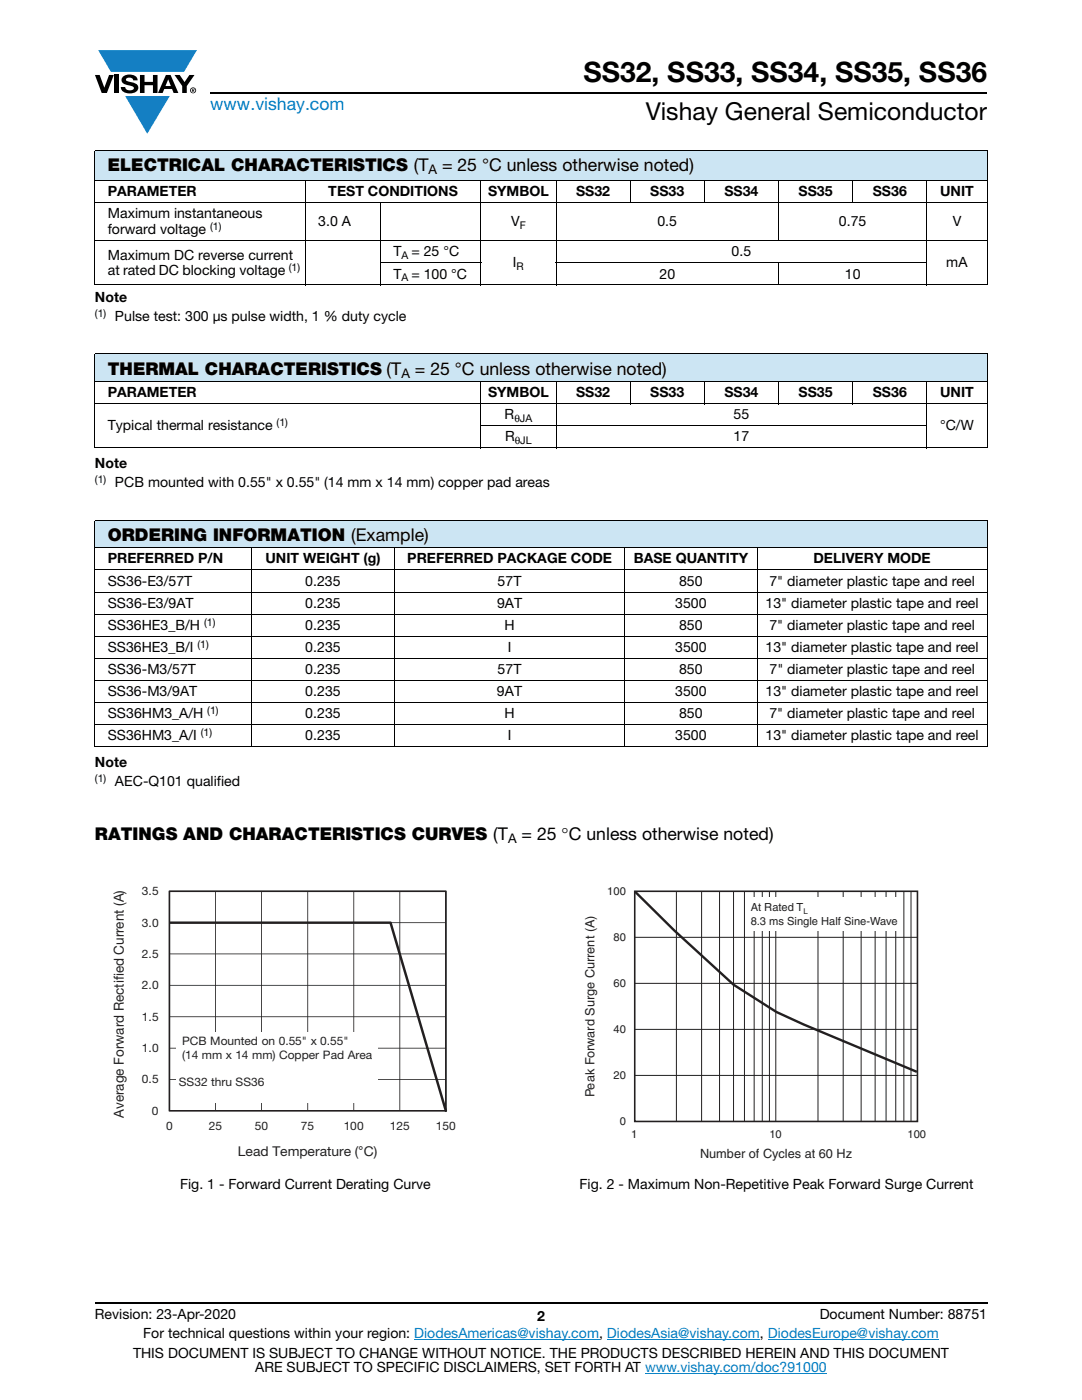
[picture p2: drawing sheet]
<svg xmlns="http://www.w3.org/2000/svg" width="216mm" height="279mm" viewBox="0 0 216 279" stroke-linecap="round" stroke-linejoin="round" font-family="sans-serif">
<defs><g id="words">
<text font-size="5.6" x="116.4" y="16.4">SS32, SS33, SS34, SS35, SS36</text>
<text font-size="4.9" x="128.8" y="24">Vishay General Semiconductor</text>
<text font-size="3.5" fill="#007ec4" x="42" y="21.9">www.vishay.com</text>
<g font-size="3.5">
<text x="21.5" y="34.1">ELECTRICAL CHARACTERISTICS (T</text>
<text x="88.2" y="34.1">= 25 °C unless otherwise noted)</text>
<text x="21.5" y="74.8">THERMAL CHARACTERISTICS (T</text>
<text x="82.8" y="74.8">= 25 °C unless otherwise noted)</text>
<text x="21.5" y="107.9">ORDERING INFORMATION (Example)</text>
<text x="18.9" y="167.6">RATINGS AND CHARACTERISTICS CURVES (T</text>
<text x="104.1" y="167.6">= 25 °C unless otherwise noted)</text>
</g>
<g font-size="2.8">
<text x="21.5" y="39.2">PARAMETER</text>
<text x="65.5" y="39.2">TEST CONDITIONS</text>
<text x="97.4" y="39.2">SYMBOL</text>
<text x="115" y="39.2">SS32</text>
<text x="129.8" y="39.2">SS33</text>
<text x="144.5" y="39.2">SS34</text>
<text x="159.3" y="39.2">SS35</text>
<text x="174.2" y="39.2">SS36</text>
<text x="187.6" y="39.2">UNIT</text>
<text x="21.5" y="43.6">Maximum instantaneous</text>
<text x="21.5" y="46.8">forward voltage</text>
<text x="63.5" y="45.2">3.0 A</text>
<text x="102" y="45.2">V</text>
<text x="131.2" y="45.2">0.5</text>
<text x="167.4" y="45.2">0.75</text>
<text x="190.1" y="45.2">V</text>
<text x="21.5" y="51.8">Maximum DC reverse current</text>
<text x="78.5" y="51.2">T = 25 °C</text>
<text x="102.4" y="53.4">I</text>
<text x="146" y="51.2">0.5</text>
<text x="188.8" y="53.4">mA</text>
<text x="21.5" y="55">at rated DC blocking voltage</text>
<text x="78.5" y="55.6">T = 100 °C</text>
<text x="131.6" y="55.6">20</text>
<text x="168.6" y="55.6">10</text>
<text x="18.9" y="60.2">Note</text>
<text x="22.9" y="64.1">Pulse test: 300 μs pulse width, 1 % duty cycle</text>
<text x="21.5" y="79.2">PARAMETER</text>
<text x="97.4" y="79.2">SYMBOL</text>
<text x="100.7" y="83.7">R</text>
<text x="115" y="79.2">SS32</text>
<text x="129.8" y="79.2">SS33</text>
<text x="144.5" y="79.2">SS34</text>
<text x="146.4" y="83.7">55</text>
<text x="159.3" y="79.2">SS35</text>
<text x="174.2" y="79.2">SS36</text>
<text x="187.6" y="79.2">UNIT</text>
<text x="21.5" y="85.9">Typical thermal resistance</text>
<text x="100.8" y="88.1">R</text>
<text x="146.4" y="88.1">17</text>
<text x="187.6" y="85.9">°C/W</text>
<text x="18.9" y="93.4">Note</text>
<text x="22.9" y="97.2">PCB mounted with 0.55&quot; x 0.55&quot; (14 mm x 14 mm) copper pad areas</text>
<text x="21.5" y="112.4">PREFERRED P/N</text>
<text x="53" y="112.4">UNIT WEIGHT (g)</text>
<text x="81.3" y="112.4">PREFERRED PACKAGE CODE</text>
<text x="126.5" y="112.4">BASE QUANTITY</text>
<text x="162.3" y="112.4">DELIVERY MODE</text>
<text x="21.5" y="116.9">SS36-E3/57T</text>
<text x="60.9" y="116.9">0.235</text>
<text x="99.3" y="116.9">57T</text>
<text x="135.5" y="116.9">850</text>
<text x="153.5" y="116.9">7&quot; diameter plastic tape and reel</text>
<text x="21.5" y="121.3">SS36-E3/9AT</text>
<text x="21.5" y="125.7">SS36HE3_B/H</text>
<text x="60.9" y="125.7">0.235</text>
<text x="60.9" y="121.3">0.235</text>
<text x="99.2" y="121.3">9AT</text>
<text x="100.7" y="125.7">H</text>
<text x="134.7" y="121.3">3500</text>
<text x="135.5" y="125.7">850</text>
<text x="152.8" y="121.3">13&quot; diameter plastic tape and reel</text>
<text x="153.5" y="125.7">7&quot; diameter plastic tape and reel</text>
<text x="21.5" y="130.1">SS36HE3_B/I</text>
<text x="60.9" y="130.1">0.235</text>
<text x="101.3" y="130.1">I</text>
<text x="134.7" y="130.1">3500</text>
<text x="152.8" y="130.1">13&quot; diameter plastic tape and reel</text>
<text x="21.5" y="134.5">SS36-M3/57T</text>
<text x="60.9" y="134.5">0.235</text>
<text x="99.3" y="134.5">57T</text>
<text x="135.5" y="134.5">850</text>
<text x="153.5" y="134.5">7&quot; diameter plastic tape and reel</text>
<text x="21.5" y="138.9">SS36-M3/9AT</text>
<text x="21.5" y="143.3">SS36HM3_A/H</text>
<text x="60.9" y="143.3">0.235</text>
<text x="60.9" y="138.9">0.235</text>
<text x="99.2" y="138.9">9AT</text>
<text x="100.7" y="143.3">H</text>
<text x="134.7" y="138.9">3500</text>
<text x="135.5" y="143.3">850</text>
<text x="152.8" y="138.9">13&quot; diameter plastic tape and reel</text>
<text x="153.5" y="143.3">7&quot; diameter plastic tape and reel</text>
<text x="21.5" y="147.7">SS36HM3_A/I</text>
<text x="60.9" y="147.7">0.235</text>
<text x="101.3" y="147.7">I</text>
<text x="134.7" y="147.7">3500</text>
<text x="152.8" y="147.7">13&quot; diameter plastic tape and reel</text>
<text x="18.9" y="153">Note</text>
<text x="22.9" y="156.9">AEC-Q101 qualified</text>
<text x="35.9" y="237.4">Fig. 1 - Forward Current Derating Curve</text>
<text x="115.6" y="237.4">Fig. 2 - Maximum Non-Repetitive Peak Forward Surge Current</text>
<text x="18.9" y="263.3">Revision: 23-Apr-2020</text>
<text x="107.2" y="263.6">2</text>
<text x="163.6" y="263.3">Document Number: 88751</text>
<text x="28.6" y="267.1">For technical questions within your region: DiodesAmericas@vishay.com, DiodesAsia@vishay.com, DiodesEurope@vishay.com</text>
<text x="26.5" y="271">THIS DOCUMENT IS SUBJECT TO CHANGE WITHOUT NOTICE. THE PRODUCTS DESCRIBED HEREIN AND THIS DOCUMENT</text>
<text x="50.9" y="273.8">ARE SUBJECT TO SPECIFIC DISCLAIMERS, SET FORTH AT www.vishay.com/doc?91000</text>
</g>
<g font-size="2.8" fill="#231f20">
<text x="24.7" y="195.6" transform="rotate(-90 24.7 195.6)">ied Current (A)</text>
<text x="24.7" y="223.1" transform="rotate(-90 24.7 223.1)">Average Forward Rectif</text>
</g>
<text font-size="2.7" fill="#231f20" x="47.5" y="230.7">Lead Temperature (°C)</text>
<g font-size="2.6">
<text x="85.5" y="34.8">A</text>
<text x="80.1" y="75.4">A</text>
<text x="101.4" y="168.2">A</text>
</g>
<g font-size="2.5" fill="#231f20">
<text x="118.6" y="219" transform="rotate(-90 118.6 219)">Peak Forward Surge Current (A)</text>
<text x="139.7" y="231.1">Number of Cycles at 60 Hz</text>
</g>
<g font-size="2.3" fill="#231f20">
<text x="28.3" y="178.7">3.5</text>
<text x="28.3" y="184.9">3.0</text>
<text x="28.3" y="191.2">2.5</text>
<text x="28.3" y="197.4">2.0</text>
<text x="28.3" y="203.7">1.5</text>
<text x="28.3" y="210">1.0</text>
<text x="36.3" y="208.6">PCB Mounted on 0.55&quot;</text>
<text x="62" y="208.6">x 0.55&quot;</text>
<text x="36.3" y="211.3">(14 mm x 14 mm) Copper Pad Area</text>
<text x="28.3" y="216.2">0.5</text>
<text x="35.7" y="216.8">SS32 thru SS36</text>
<text x="30.3" y="222.5">0</text>
<text x="33.2" y="225.4">0</text>
<text x="41.7" y="225.4">25</text>
<text x="50.9" y="225.4">50</text>
<text x="60.1" y="225.4">75</text>
<text x="68.6" y="225.4">100</text>
<text x="77.8" y="225.4">125</text>
<text x="87" y="225.4">150</text>
</g>
<g font-size="2.2" fill="#231f20">
<text x="121.2" y="178.6">100</text>
<text x="149.8" y="181.8">At Rated T</text>
<text x="149.8" y="184.5">8.3 ms Single Half Sine-Wave</text>
<text x="122.4" y="187.8">80</text>
<text x="122.4" y="197">60</text>
<text x="122.4" y="206.2">40</text>
<text x="122.4" y="215.3">20</text>
<text x="123.7" y="224.5">0</text>
<text x="125.9" y="227.1">1</text>
<text x="153.5" y="227.1">10</text>
<text x="181.1" y="227.1">100</text>
</g>
<g font-size="2.1">
<text x="41.9" y="45.9">(1)</text>
<text x="103.7" y="45.7">F</text>
<text x="80.1" y="51.7">A</text>
<text x="103.1" y="53.9">R</text>
<text x="57.6" y="54.1">(1)</text>
<text x="80.1" y="56.1">A</text>
<text x="18.9" y="63.2">(1)</text>
<text x="55.2" y="85">(1)</text>
<text x="102.6" y="84.2">θJA</text>
<text x="102.7" y="88.6">θJL</text>
<text x="18.9" y="96.4">(1)</text>
<text x="40.7" y="124.8">(1)</text>
<text x="39.4" y="129.2">(1)</text>
<text x="41.4" y="142.5">(1)</text>
<text x="40" y="146.9">(1)</text>
<text x="18.9" y="156.1">(1)</text>
</g>
<text font-size="1.6" fill="#231f20" x="160.3" y="182.5">L</text>
</g></defs>
<g fill="#147fc3">
<path d="M19.6 10h19.7l-2.6 4.3h-1.1h-13.5z"/>
<path d="M25 19.2h8.9l-4.5 7.5z"/>
</g>
<g fill="#000">
<path d="M18.9 15h1l.9 2.5 1-2.5h.9l-1.4 3.6h-1zM22.9 15h.9v3.6h-.9zM24.6 15.3a2.1 2.1 0 0 1 2.8 .3l.1 .4h-.9a.79 .79 0 0 0-.7-.5 .79 .79 0 0 0-.8 .4l.3 .3 1 .2a1.08 1.08 0 0 1 1.2 1.1 1.08 1.08 0 0 1-1.1 1.1 1.73 1.73 0 0 1-2.4-1.2h.9a.96 .96 0 0 0 .8 .6 .96 .96 0 0 0 .9-.4 1.31 1.31 0 0 0-1.2-.6 1.03 1.03 0 0 1-1.1-.6 1.03 1.03 0 0 1 .2-1.1zM27.9 15h.9v1.3h1.7v-1.3h.9v3.6h-.9v-1.6h-1.7v1.6h-.9zM34.8 15h1.1l.9 1.4 1-1.4h1l-1.5 2.2v1.4h-.9v-1.4z"/>
<path d="M33.6 15.8l.5 1.4h-1.1zM33.1 15l-1.6 3.6h1l.3-.8h1.5l.3 .8h1l-1.6-3.6z"/>
<path d="M38.4 17.8h.2v.2h-.2zM38.3 17.7v.7h.1v-.3l.4 .3-.2-.3 .2-.2-.1-.2z"/>
<path d="M38.1 18a.46 .46 0 0 1 .9 0 .46 .46 0 0 1-.9 0zM37.9 18a.6 .6 0 0 0 1.2 0 .6 .6 0 0 0-1.2 0z"/>
</g>
<path d="M42 18.6h155M18.9 260h178.1" fill="none" stroke="#000" stroke-width=".36"/>
<path d="M82.6 267.3h36.9M121.1 267.3h30.5M128.7 274h36.3M153.2 267.3h34.1" fill="none" stroke="#007ec4" stroke-width=".2"/>
<g fill="#cce5f3">
<path d="M18.9 30h178.1v6.1h-178.1z"/>
<path d="M18.9 70.6h178.1v5.5h-178.1z"/>
<path d="M18.9 103.8h178.1v5.5h-178.1z"/>
</g>
<g fill="none" stroke="#000" stroke-width=".2">
<path d="M18.9 30h178.1M18.9 36.1h178.1M18.9 30.1v26.7M60.9 36v21M95.9 36v21M111 36v21M125.8 36v4.6M140.5 36v4.6M155.3 36v12.2M170.2 36v4.6M185 36v21M197 30.1v26.7"/>
<path d="M18.9 40.5h178.1M18.9 48h178.1M18.9 56.9h178.1M75.9 52.5h20.1M75.9 40.4v16.6M110.9 52.5h74.1M155.3 52.4v4.6M18.9 70.6h178.1M18.9 76.1h178.1M18.9 70.7v18.6M95.9 76.1v13.4M111 76.1v13.4"/>
<path d="M125.8 76.1v4.5M140.5 76.1v4.5M155.3 76.1v4.5M170.2 76.1v4.5M185 76.1v13.4M197 70.7v18.6M18.9 80.5h178.1M18.9 89.4h178.1M95.9 85h89.1M18.9 103.8h178.1M18.9 109.3h178.1M18.9 113.7h178.1"/>
<path d="M18.9 118.2h178.1M18.9 103.9v45M50.2 109.2v39.9M78.7 109.2v39.9M124.6 109.2v39.9M151.1 109.2v39.9M197 103.9v45M18.9 122.6h178.1M18.9 127h178.1M18.9 131.4h178.1M18.9 135.8h178.1M18.9 140.2h178.1"/>
<path d="M18.9 144.6h178.1M18.9 149h178.1"/>
</g>
<g fill="#231f20">
<path d="M33.7 177.8h55.4v44h-55.4l-.1-43.9h.2v.1v-.1h.2v43.6h54.8v-43.5h-55z"/>
<path d="M33.8 215.4v.1h55.2v-.1zM33.8 209.1v.2h55.2v-.2zM33.8 202.8v.2h55.2v-.2zM33.8 196.6v.1h55.2v-.1zM33.8 190.3v.2h55.2v-.2zM33.8 184.1v.1h55.2v-.1zM33.8 177.8v.2h55.2v-.2z"/>
<path d="M42.9 177.9v43.8h.2v-43.8zM52.1 177.9v43.8h.2v-43.8zM61.3 177.9v43.8h.2v-43.8zM70.5 177.9v43.8h.2v-43.8zM79.7 177.9v43.8h.2v-43.8zM88.9 177.9v43.8h.1v-43.8z"/>
</g>
<path d="M33.8 177.9v43.8h55.2" fill="none" stroke="#231f20" stroke-width=".2"/>
<path d="M33.8 183.9h44.3l11.1 37.9-.4 .1-.1-.1-11-37.4h-43.9z" fill="#231f20"/>
<path d="M35.2 206.1h40.2v14h-40.2z" fill="#fff"/>
<g fill="none" stroke="#231f20" stroke-width=".2">
<path d="M135 177.9v45.9M140 177.9v45.9M143.6 177.9v45.9M146.4 177.9v45.9M148.5 177.9v45.9M150.5 177.9v45.9M152.1 177.9v45.9M153.5 177.9v45.9M154.8 177.9v45.9M163.2 177.9v45.9M168.2 177.9v45.9M171.8 177.9v45.9"/>
<path d="M174.6 177.9v45.9M176.8 177.9v45.9M178.7 177.9v45.9M180.4 177.9v45.9M181.8 177.9v45.9M126.6 196.2h56.5M126.6 187.1h56.5M126.6 214.6h56.5M126.6 205.4h56.5"/>
</g>
<path d="M126.7 177.9h56.4v45.9h-56.4z" fill="none" stroke="#231f20" stroke-width=".32"/>
<path d="M126.7 177.9l7.9 7.8 11.8 10.8 8.5 5.5 5.5 2.5 22.5 9.4" fill="none" stroke="#231f20" stroke-width=".48"/>
<path d="M149 179.1h30.9v6.7h-30.9z" fill="#fff"/>
<use href="#words"/>
</svg>
